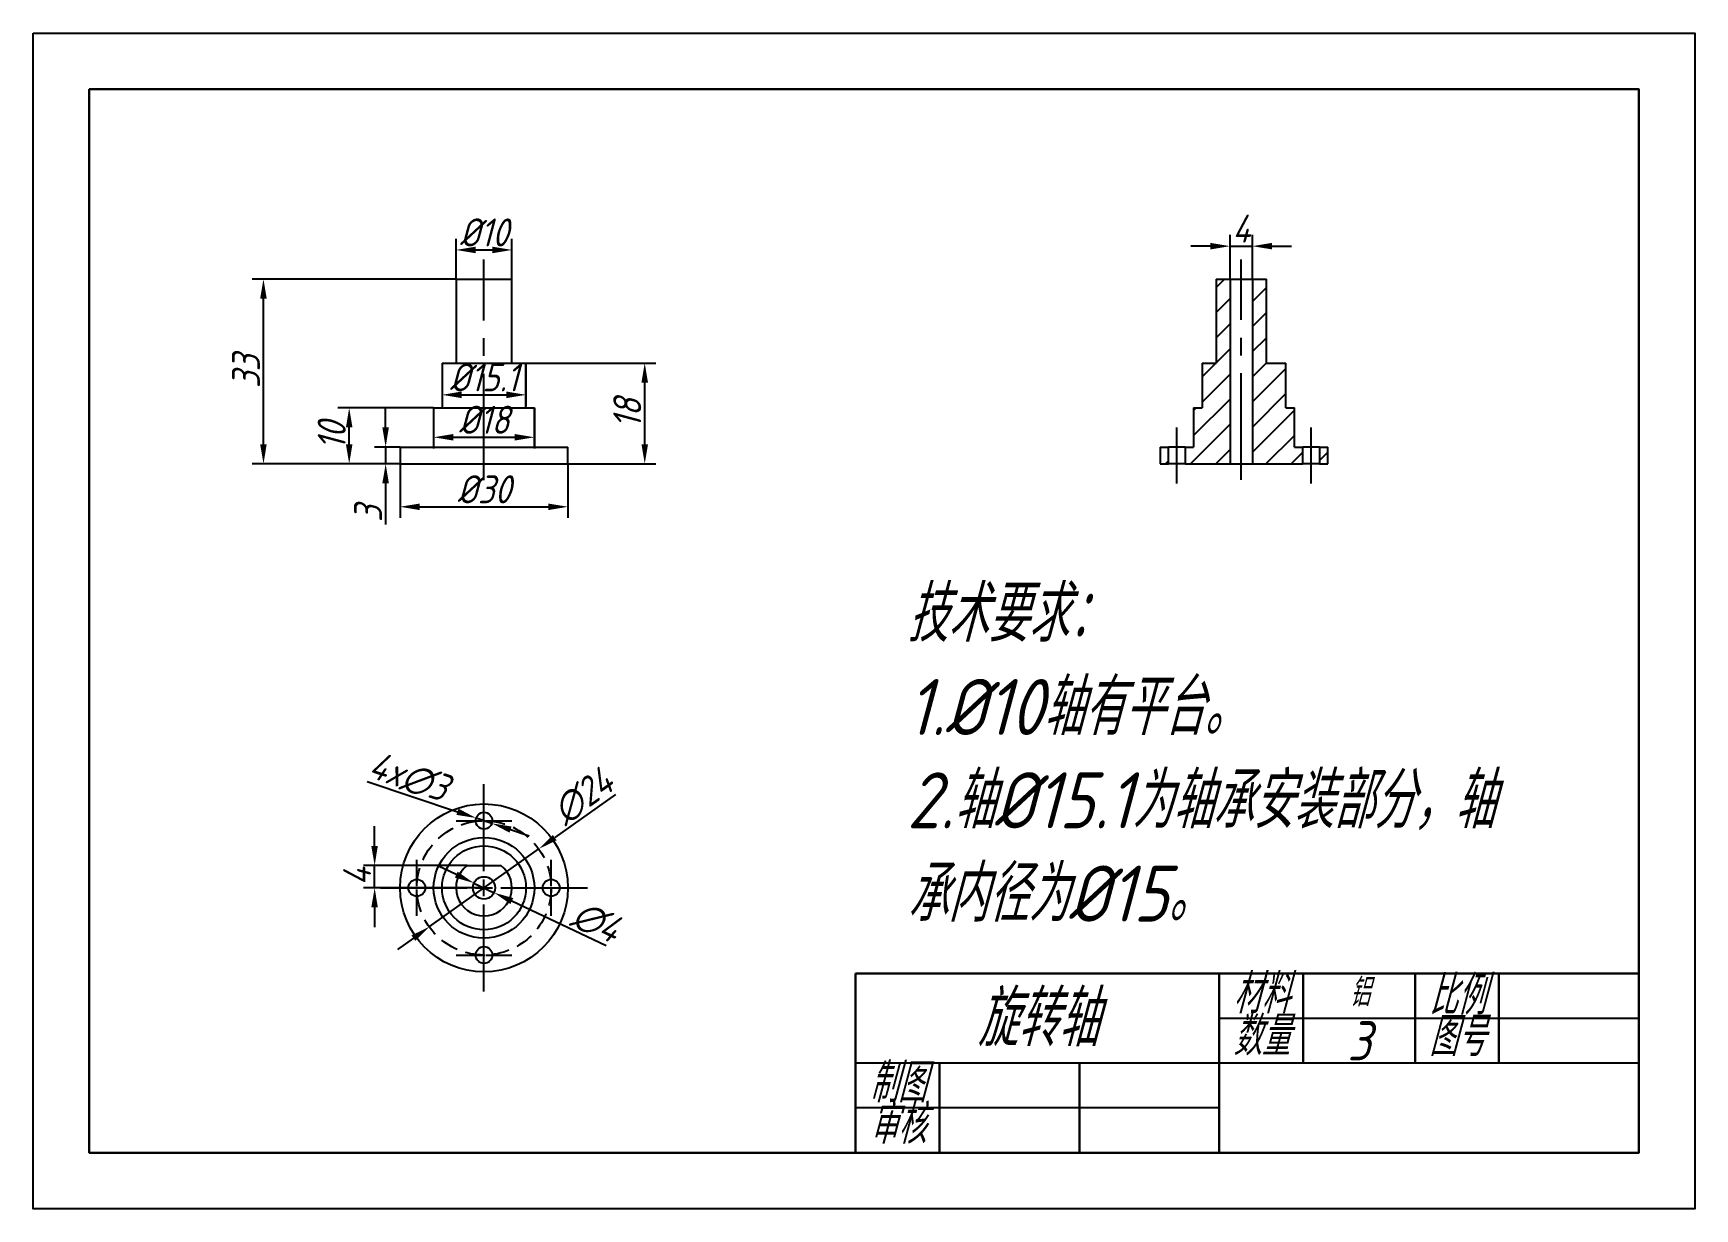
# Model space of a CAD drawing. Header units: millimetres. Extents: x 2895 to 3192, y 1640 to 1850.
import ezdxf

# ---------------------------------------------------------------- set-up
doc = ezdxf.new("R2010")
doc.units = ezdxf.units.MM
doc.linetypes.add('CENTER2', pattern=[28.575, 19.05, -3.175, 3.175, -3.175])
doc.linetypes.add('HIDDEN2', pattern=[4.7625, 3.175, -1.5875])
for name, color, linetype in [('中心线', 1, 'CENTER2'), ('细实线', 3, 'Continuous'), ('虚线', 2, 'HIDDEN2')]:
    doc.layers.add(name, color=color, linetype=linetype)
doc.layers.add('粗实线', color=7, linetype='Continuous', lineweight=30)
doc.styles.get("Standard").update_dxf_attribs({"font": 'gbeitc.shx', "bigfont": 'gbcbig.shx'})
doc.dimstyles.new('ISO-25', dxfattribs={"dimtxt": 5, "dimasz": 3.5, "dimexe": 2, "dimexo": 0, "dimtad": 1, "dimdec": 1, "dimtxsty": 'Standard', "dimcen": 2.5, "dimadec": 0, "dimazin": 0, "dimtfac": 1, "dimtdec": 1, "dimtmove": 0, "dimatfit": 3, "dimfxl": 1, "dimarcsym": 0})

msp = doc.modelspace()

# ---------------------------------------------------------------- texts
at = {"layer": '细实线'}
for s, width, heights, insert, char_height, attachment_point in [('技术要求：\\P1.%%C10轴有平台。\\P2.轴%%C15.1为轴承安装部分，轴承内径为%%C15。', 104.6439, [0], (3051.47, 1751.3), 10, 1), ('\\pxqc;材料', 15, [0], (3107.29, 1681.92), 7, 1), ('铝', 20, [0], (3132.35, 1678.65), 5, 5), ('\\pxqc;比例', 15, [0], (3142.29, 1681.66), 7, 1), ('旋转轴', 65, [0], (3074.79, 1674), 10, 5), ('\\pxqc;数量', 15, [0], (3107.29, 1674.38), 7, 1), ('3', 20, [0], (3132.29, 1670), 7, 5), ('\\pxqc;图号', 15, [0], (3142.29, 1674.27), 7, 1), ('\\pxqc;制图', 15, [8], (3042.29, 1666), 7, 1), ('\\pxqc;审核', 15, [8.61], (3042.29, 1658.61), 7, 1)]:
    msp.add_mtext_dynamic_manual_height_columns(s, width=width, gutter_width=17.5, heights=heights, dxfattribs=dict(at, insert=insert, char_height=char_height, attachment_point=attachment_point))

# ---------------------------------------------------------------- blocks, each defined once
blk = doc.blocks.new('*U14')
at = {"layer": '中心线', "color": 0, "linetype": 'CENTER2', "transparency": 16777216}
for p, q in [((0, 3), (0, 18.5)), ((-18.5, 0), (-3, 0)), ((3, 0), (18.5, 0)), ((0, -18.5), (0, -3))]:
    blk.add_line(p, q, dxfattribs=at)
at = {"layer": '中心线', "color": 0, "linetype": 'Continuous', "transparency": 16777216}
for p, q in [((-1.5, 0), (1.5, 0)), ((0, -1.5), (0, 1.5))]:
    blk.add_line(p, q, dxfattribs=at)
blk = doc.blocks.new('*U15')
at = {"layer": '中心线', "color": 0, "linetype": 'CENTER2', "transparency": 16777216}
for p, q in [((0, 0.3), (0, 5)), ((-5, 0), (-0.3, 0)), ((0.3, 0), (5, 0)), ((0, -5), (0, -0.3))]:
    blk.add_line(p, q, dxfattribs=at)
at = {"layer": '中心线', "color": 0, "linetype": 'Continuous', "transparency": 16777216}
for p, q in [((-0.15, 0), (0.15, 0)), ((0, -0.15), (0, 0.15))]:
    blk.add_line(p, q, dxfattribs=at)
blk = doc.blocks.new('*U16')
at = {"layer": '中心线', "color": 0, "linetype": 'CENTER2', "transparency": 16777216}
for p, q in [((0, 0.3), (0, 5)), ((-5, 0), (-0.3, 0)), ((0.3, 0), (5, 0)), ((0, -5), (0, -0.3))]:
    blk.add_line(p, q, dxfattribs=at)
at = {"layer": '中心线', "color": 0, "linetype": 'Continuous', "transparency": 16777216}
for p, q in [((-0.15, 0), (0.15, 0)), ((0, -0.15), (0, 0.15))]:
    blk.add_line(p, q, dxfattribs=at)
blk = doc.blocks.new('*U17')
at = {"layer": '中心线', "color": 0, "linetype": 'CENTER2', "transparency": 16777216}
for p, q in [((0, 0.3), (0, 5)), ((-5, 0), (-0.3, 0)), ((0.3, 0), (5, 0)), ((0, -5), (0, -0.3))]:
    blk.add_line(p, q, dxfattribs=at)
at = {"layer": '中心线', "color": 0, "linetype": 'Continuous', "transparency": 16777216}
for p, q in [((-0.15, 0), (0.15, 0)), ((0, -0.15), (0, 0.15))]:
    blk.add_line(p, q, dxfattribs=at)
blk = doc.blocks.new('*U18')
at = {"layer": '中心线', "color": 0, "linetype": 'CENTER2', "transparency": 16777216}
for p, q in [((0, 0.3), (0, 5)), ((-5, 0), (-0.3, 0)), ((0.3, 0), (5, 0)), ((0, -5), (0, -0.3))]:
    blk.add_line(p, q, dxfattribs=at)
at = {"layer": '中心线', "color": 0, "linetype": 'Continuous', "transparency": 16777216}
for p, q in [((-0.15, 0), (0.15, 0)), ((0, -0.15), (0, 0.15))]:
    blk.add_line(p, q, dxfattribs=at)
blk = doc.blocks.new('*U19')
at = {"layer": '中心线', "color": 0, "linetype": 'CENTER2', "transparency": 16777216}
blk.add_line((0, -28.45), (0, 11), dxfattribs=at)
blk = doc.blocks.new('*U20')
at = {"layer": '中心线', "color": 0, "linetype": 'CENTER2', "transparency": 16777216}
blk.add_line((0, -28.37), (0, 11), dxfattribs=at)
blk = doc.blocks.new('*D21')
at = {"layer": 'Defpoints', "color": 0, "transparency": 16777216}
for p in [(2980.86, 1811.28), (2970.86, 1806.08), (2980.86, 1806.08)]:
    blk.add_point(p, dxfattribs=at)
at = {"layer": '细实线', "color": 0, "lineweight": -2, "transparency": 16777216}
for p, q in [((2970.86, 1806.08), (2970.86, 1813.28)), ((2980.86, 1806.08), (2980.86, 1813.28)), ((2974.36, 1811.28), (2977.36, 1811.28))]:
    blk.add_line(p, q, dxfattribs=at)
at = {"layer": '细实线', "color": 0, "transparency": 16777216}
for points in [[(2974.36, 1811.87), (2974.36, 1810.7), (2970.86, 1811.28)], [(2977.36, 1811.87), (2977.36, 1810.7), (2980.86, 1811.28)]]:
    blk.add_solid(points, dxfattribs=at)
at = {"layer": '细实线', "color": 0, "transparency": 16777216, "insert": (2975.86, 1814.41), "char_height": 5, "attachment_point": 5}
blk.add_mtext('%%C10', dxfattribs=at)
blk = doc.blocks.new('*D22')
at = {"layer": 'Defpoints', "color": 0, "transparency": 16777216}
for p in [(2968.36, 1791.08), (2983.36, 1791.08), (2983.36, 1785.4)]:
    blk.add_point(p, dxfattribs=at)
at = {"layer": '细实线', "color": 0, "lineweight": -2, "transparency": 16777216}
for p, q in [((2968.36, 1791.08), (2968.36, 1783.4)), ((2983.36, 1791.08), (2983.36, 1783.4)), ((2971.86, 1785.4), (2979.86, 1785.4))]:
    blk.add_line(p, q, dxfattribs=at)
at = {"layer": '细实线', "color": 0, "transparency": 16777216}
for points in [[(2971.86, 1785.99), (2971.86, 1784.82), (2968.36, 1785.4)], [(2979.86, 1785.99), (2979.86, 1784.82), (2983.36, 1785.4)]]:
    blk.add_solid(points, dxfattribs=at)
at = {"layer": '细实线', "color": 0, "transparency": 16777216, "insert": (2975.86, 1788.53), "char_height": 5, "width": 7.9167, "attachment_point": 5}
blk.add_mtext('%%C15.1', dxfattribs=at)
blk = doc.blocks.new('*D23')
at = {"layer": 'Defpoints', "color": 0, "transparency": 16777216}
for p in [(2966.86, 1783.08), (2984.86, 1783.08), (2984.86, 1777.82)]:
    blk.add_point(p, dxfattribs=at)
at = {"layer": '细实线', "color": 0, "lineweight": -2, "transparency": 16777216}
for p, q in [((2966.86, 1783.08), (2966.86, 1775.82)), ((2984.86, 1783.08), (2984.86, 1775.82)), ((2970.36, 1777.82), (2981.36, 1777.82))]:
    blk.add_line(p, q, dxfattribs=at)
at = {"layer": '细实线', "color": 0, "transparency": 16777216}
for points in [[(2970.36, 1778.4), (2970.36, 1777.23), (2966.86, 1777.82)], [(2981.36, 1778.4), (2981.36, 1777.23), (2984.86, 1777.82)]]:
    blk.add_solid(points, dxfattribs=at)
at = {"layer": '细实线', "color": 0, "transparency": 16777216, "insert": (2975.86, 1780.94), "char_height": 5, "attachment_point": 5}
blk.add_mtext('%%C18', dxfattribs=at)
blk = doc.blocks.new('*D24')
at = {"layer": 'Defpoints', "color": 0, "transparency": 16777216}
for p in [(2960.86, 1773.08), (2990.86, 1773.08), (2990.86, 1765.4)]:
    blk.add_point(p, dxfattribs=at)
at = {"layer": '细实线', "color": 0, "lineweight": -2, "transparency": 16777216}
for p, q in [((2960.86, 1773.08), (2960.86, 1763.4)), ((2990.86, 1773.08), (2990.86, 1763.4)), ((2964.36, 1765.4), (2987.36, 1765.4))]:
    blk.add_line(p, q, dxfattribs=at)
at = {"layer": '细实线', "color": 0, "transparency": 16777216}
for points in [[(2964.36, 1765.98), (2964.36, 1764.81), (2960.86, 1765.4)], [(2987.36, 1765.98), (2987.36, 1764.81), (2990.86, 1765.4)]]:
    blk.add_solid(points, dxfattribs=at)
at = {"layer": '细实线', "color": 0, "transparency": 16777216, "insert": (2975.86, 1768.52), "char_height": 5, "attachment_point": 5}
blk.add_mtext('%%C30', dxfattribs=at)
blk = doc.blocks.new('*D25')
at = {"layer": 'Defpoints', "color": 0, "transparency": 16777216}
for p in [(2985.65, 1704.27), (2966.08, 1690.37)]:
    blk.add_point(p, dxfattribs=at)
at = {"layer": '细实线', "color": 0, "lineweight": -2, "transparency": 16777216}
for p, q in [((2999.34, 1714), (2988.5, 1706.3)), ((2966.08, 1690.37), (2985.65, 1704.27)), ((2963.23, 1688.35), (2960.37, 1686.32))]:
    blk.add_line(p, q, dxfattribs=at)
at = {"layer": '细实线', "color": 0, "transparency": 16777216}
for points in [[(2988.16, 1706.77), (2988.84, 1705.82), (2985.65, 1704.27)], [(2962.89, 1688.82), (2963.57, 1687.87), (2966.08, 1690.37)]]:
    blk.add_solid(points, dxfattribs=at)
at = {"layer": '细实线', "color": 0, "transparency": 16777216, "insert": (2993.54, 1713.71), "char_height": 5, "attachment_point": 5, "rotation": 35.387}
blk.add_mtext('∅24', dxfattribs=at)
blk = doc.blocks.new('*D26')
at = {"layer": 'Defpoints', "color": 0, "transparency": 16777216}
for p in [(2974.44, 1709.8), (2977.29, 1708.84)]:
    blk.add_point(p, dxfattribs=at)
at = {"layer": '细实线', "color": 0, "lineweight": -2, "transparency": 16777216}
for p, q in [((2954.97, 1716.35), (2971.13, 1710.92)), ((2977.29, 1708.84), (2974.44, 1709.8)), ((2980.6, 1707.73), (2983.92, 1706.61))]:
    blk.add_line(p, q, dxfattribs=at)
at = {"layer": '细实线', "color": 0, "transparency": 16777216}
for points in [[(2971.31, 1711.47), (2970.94, 1710.36), (2974.44, 1709.8)], [(2980.79, 1708.28), (2980.42, 1707.18), (2977.29, 1708.84)]]:
    blk.add_solid(points, dxfattribs=at)
at = {"layer": '细实线', "color": 0, "transparency": 16777216, "insert": (2962.39, 1717.15), "char_height": 5, "attachment_point": 5, "rotation": 341.4017}
blk.add_mtext('4x∅3', dxfattribs=at)
blk = doc.blocks.new('*D27')
at = {"layer": 'Defpoints', "color": 0, "transparency": 16777216}
for p in [(2956.31, 1701.32), (2972.86, 1701.32), (2975.86, 1697.32)]:
    blk.add_point(p, dxfattribs=at)
at = {"layer": '细实线', "color": 0, "lineweight": -2, "transparency": 16777216}
for p, q in [((2956.31, 1704.82), (2956.31, 1708.32)), ((2972.86, 1701.32), (2954.31, 1701.32)), ((2956.31, 1697.32), (2956.31, 1701.32)), ((2975.86, 1697.32), (2954.31, 1697.32)), ((2956.31, 1693.82), (2956.31, 1690.32))]:
    blk.add_line(p, q, dxfattribs=at)
at = {"layer": '细实线', "color": 0, "transparency": 16777216}
for points in [[(2955.72, 1704.82), (2956.89, 1704.82), (2956.31, 1701.32)], [(2955.72, 1693.82), (2956.89, 1693.82), (2956.31, 1697.32)]]:
    blk.add_solid(points, dxfattribs=at)
at = {"layer": '细实线', "color": 0, "transparency": 16777216, "insert": (2953.18, 1699.32), "char_height": 5, "attachment_point": 5, "rotation": 90}
blk.add_mtext('4', dxfattribs=at)
blk = doc.blocks.new('*U28')
at = {"layer": '中心线', "color": 0, "linetype": 'CENTER2', "transparency": 16777216}
blk.add_line((0, -5), (0, 5), dxfattribs=at)
blk = doc.blocks.new('*U29')
at = {"layer": '中心线', "color": 0, "linetype": 'CENTER2', "transparency": 16777216}
blk.add_line((0, -5), (0, 5), dxfattribs=at)
blk = doc.blocks.new('*D30')
at = {"layer": 'Defpoints', "color": 0, "transparency": 16777216}
for p in [(2960.86, 1776.08), (2958.28, 1773.08), (2960.86, 1773.08)]:
    blk.add_point(p, dxfattribs=at)
at = {"layer": '细实线', "color": 0, "lineweight": -2, "transparency": 16777216}
for p, q in [((2958.28, 1779.58), (2958.28, 1783.08)), ((2960.86, 1776.08), (2956.28, 1776.08)), ((2958.28, 1776.08), (2958.28, 1773.08)), ((2960.86, 1773.08), (2956.28, 1773.08)), ((2958.28, 1769.58), (2958.28, 1762.22))]:
    blk.add_line(p, q, dxfattribs=at)
at = {"layer": '细实线', "color": 0, "transparency": 16777216}
for points in [[(2957.69, 1779.58), (2958.86, 1779.58), (2958.28, 1776.08)], [(2957.69, 1769.58), (2958.86, 1769.58), (2958.28, 1773.08)]]:
    blk.add_solid(points, dxfattribs=at)
at = {"layer": '细实线', "color": 0, "transparency": 16777216, "insert": (2955.15, 1764.15), "char_height": 5, "attachment_point": 5, "rotation": 90}
blk.add_mtext('3', dxfattribs=at)
blk = doc.blocks.new('*D31')
at = {"layer": 'Defpoints', "color": 0, "transparency": 16777216}
for p in [(2951.76, 1783.08), (2966.86, 1783.08), (2960.86, 1773.08)]:
    blk.add_point(p, dxfattribs=at)
at = {"layer": '细实线', "color": 0, "lineweight": -2, "transparency": 16777216}
for p, q in [((2966.86, 1783.08), (2949.76, 1783.08)), ((2951.76, 1776.58), (2951.76, 1779.58)), ((2960.86, 1773.08), (2949.76, 1773.08))]:
    blk.add_line(p, q, dxfattribs=at)
at = {"layer": '细实线', "color": 0, "transparency": 16777216}
for points in [[(2951.18, 1779.58), (2952.35, 1779.58), (2951.76, 1783.08)], [(2951.18, 1776.58), (2952.35, 1776.58), (2951.76, 1773.08)]]:
    blk.add_solid(points, dxfattribs=at)
at = {"layer": '细实线', "color": 0, "transparency": 16777216, "insert": (2948.64, 1778.08), "char_height": 5, "attachment_point": 5, "rotation": 90}
blk.add_mtext('10', dxfattribs=at)
blk = doc.blocks.new('*D32')
at = {"layer": 'Defpoints', "color": 0, "transparency": 16777216}
for p in [(2936.44, 1806.08), (2970.86, 1806.08), (2960.86, 1773.08)]:
    blk.add_point(p, dxfattribs=at)
at = {"layer": '细实线', "color": 0, "lineweight": -2, "transparency": 16777216}
for p, q in [((2970.86, 1806.08), (2934.44, 1806.08)), ((2936.44, 1776.58), (2936.44, 1802.58)), ((2960.86, 1773.08), (2934.44, 1773.08))]:
    blk.add_line(p, q, dxfattribs=at)
at = {"layer": '细实线', "color": 0, "transparency": 16777216}
for points in [[(2935.85, 1802.58), (2937.02, 1802.58), (2936.44, 1806.08)], [(2935.85, 1776.58), (2937.02, 1776.58), (2936.44, 1773.08)]]:
    blk.add_solid(points, dxfattribs=at)
at = {"layer": '细实线', "color": 0, "transparency": 16777216, "insert": (2933.31, 1789.58), "char_height": 5, "attachment_point": 5, "rotation": 90}
blk.add_mtext('33', dxfattribs=at)
blk = doc.blocks.new('*D33')
at = {"layer": 'Defpoints', "color": 0, "transparency": 16777216}
for p in [(2983.36, 1791.08), (3004.59, 1791.08), (2990.86, 1773.08)]:
    blk.add_point(p, dxfattribs=at)
at = {"layer": '细实线', "color": 0, "lineweight": -2, "transparency": 16777216}
for p, q in [((2983.36, 1791.08), (3006.59, 1791.08)), ((3004.59, 1776.58), (3004.59, 1787.58)), ((2990.86, 1773.08), (3006.59, 1773.08))]:
    blk.add_line(p, q, dxfattribs=at)
at = {"layer": '细实线', "color": 0, "transparency": 16777216}
for points in [[(3004.01, 1787.58), (3005.18, 1787.58), (3004.59, 1791.08)], [(3004.01, 1776.58), (3005.18, 1776.58), (3004.59, 1773.08)]]:
    blk.add_solid(points, dxfattribs=at)
at = {"layer": '细实线', "color": 0, "transparency": 16777216, "insert": (3001.47, 1782.08), "char_height": 5, "attachment_point": 5, "rotation": 90}
blk.add_mtext('18', dxfattribs=at)
blk = doc.blocks.new('*D34')
at = {"layer": 'Defpoints', "color": 0, "lineweight": -2, "transparency": 16777216}
for p in [(2974.06, 1698.18), (2977.67, 1696.46)]:
    blk.add_point(p, dxfattribs=at)
at = {"layer": '细实线', "color": 0, "lineweight": -2, "transparency": 16777216}
for p, q in [((2970.9, 1699.69), (2967.74, 1701.19)), ((2974.06, 1698.18), (2977.67, 1696.46)), ((2997.7, 1686.94), (2980.83, 1694.96))]:
    blk.add_line(p, q, dxfattribs=at)
for points in [[(2971.15, 1700.21), (2970.65, 1699.16), (2974.06, 1698.18)], [(2981.08, 1695.49), (2980.58, 1694.43), (2977.67, 1696.46)]]:
    blk.add_solid(points, dxfattribs=at)
at = {"layer": '细实线', "color": 0, "lineweight": -2, "transparency": 16777216, "insert": (2995.94, 1691.24), "char_height": 5, "attachment_point": 5, "rotation": 334.5584}
blk.add_mtext('∅4', dxfattribs=at)
blk = doc.blocks.new('*D35')
at = {"layer": 'Defpoints', "color": 0, "lineweight": -2, "transparency": 16777216}
for p in [(3113.21, 1811.96), (3109.21, 1806.08), (3113.21, 1806.08)]:
    blk.add_point(p, dxfattribs=at)
at = {"layer": '细实线', "color": 0, "lineweight": -2, "transparency": 16777216}
for p, q in [((3105.71, 1811.96), (3102.21, 1811.96)), ((3109.21, 1806.08), (3109.21, 1813.96)), ((3109.21, 1811.96), (3113.21, 1811.96)), ((3113.21, 1806.08), (3113.21, 1813.96)), ((3116.71, 1811.96), (3120.21, 1811.96))]:
    blk.add_line(p, q, dxfattribs=at)
for points in [[(3105.71, 1812.54), (3105.71, 1811.38), (3109.21, 1811.96)], [(3116.71, 1812.54), (3116.71, 1811.38), (3113.21, 1811.96)]]:
    blk.add_solid(points, dxfattribs=at)
at = {"layer": '细实线', "color": 0, "lineweight": -2, "transparency": 16777216, "insert": (3111.21, 1815.09), "char_height": 5, "attachment_point": 5}
blk.add_mtext('4', dxfattribs=at)

# ---------------------------------------------------------------- dimensions: what is measured, and where the dimension line sits
at = {"layer": '细实线'}
for base, p1, p2, text, picture, middle in [((2980.86, 1811.28), (2970.86, 1806.08), (2980.86, 1806.08), '%%C<>', '*D21', (2975.86, 1814.41)), ((2983.36, 1785.4), (2968.36, 1791.08), (2983.36, 1791.08), '%%C<>.1', '*D22', (2975.86, 1788.53)), ((2984.86, 1777.82), (2966.86, 1783.08), (2984.86, 1783.08), '%%C<>', '*D23', (2975.86, 1780.94)), ((2990.86, 1765.4), (2960.86, 1773.08), (2990.86, 1773.08), '%%C<>', '*D24', (2975.86, 1768.52))]:
    dim = msp.add_linear_dim(base=base, p1=p1, p2=p2, text=text, dimstyle='ISO-25', dxfattribs=at)
    dim.commit()
    dim.dimension.update_dxf_attribs({"geometry": picture, "text_midpoint": middle})
at = {"layer": '细实线', "lineweight": -2}
dim = msp.add_linear_dim(base=(3113.21, 1811.96), p1=(3109.21, 1806.08), p2=(3113.21, 1806.08), dimstyle='ISO-25', dxfattribs=at)
dim.commit()
dim.dimension.update_dxf_attribs({"geometry": '*D35', "text_midpoint": (3111.21, 1815.09)})
at = {"layer": '细实线'}
for base, p1, p2, picture, middle in [((2936.44, 1806.08), (2960.86, 1773.08), (2970.86, 1806.08), '*D32', (2933.31, 1789.58)), ((3004.59, 1791.08), (2990.86, 1773.08), (2983.36, 1791.08), '*D33', (3001.47, 1782.08)), ((2951.76, 1783.08), (2960.86, 1773.08), (2966.86, 1783.08), '*D31', (2948.64, 1778.08)), ((2958.28, 1773.08), (2960.86, 1776.08), (2960.86, 1773.08), '*D30', (2955.15, 1764.15)), ((2956.31, 1701.32), (2975.86, 1697.32), (2972.86, 1701.32), '*D27', (2953.18, 1699.32))]:
    dim = msp.add_linear_dim(base=base, p1=p1, p2=p2, angle=90, dimstyle='ISO-25', dxfattribs=at)
    dim.commit()
    dim.dimension.update_dxf_attribs({"geometry": picture, "text_midpoint": middle})
dim = msp.add_diameter_dim_2p(p1=(2977.29, 1708.84), p2=(2974.44, 1709.8), text='4x<>', dimstyle='ISO-25', dxfattribs=at)
dim.commit()
dim.dimension.update_dxf_attribs({"geometry": '*D26', "text_midpoint": (2962.39, 1717.15)})
dim = msp.add_diameter_dim_2p(p1=(2966.08, 1690.37), p2=(2985.65, 1704.27), dimstyle='ISO-25', dxfattribs=at)
dim.commit()
dim.dimension.update_dxf_attribs({"geometry": '*D25', "text_midpoint": (2993.54, 1713.71)})
at = {"layer": '细实线', "lineweight": -2}
dim = msp.add_diameter_dim_2p(p1=(2974.06, 1698.18), p2=(2977.67, 1696.46), dimstyle='ISO-25', dxfattribs=at)
dim.commit()
dim.dimension.update_dxf_attribs({"geometry": '*D34', "text_midpoint": (2994.59, 1688.41), "dimtype": 163})

# ---------------------------------------------------------------- hatches: boundary and pattern name
at = {"layer": '粗实线', "lineweight": -2}
h = msp.add_hatch(dxfattribs=at)
h.set_pattern_fill('ANSI31', color=1)
h.paths.add_polyline_path([(3109.21, 1806.08), (3106.71, 1806.08), (3106.71, 1791.08), (3104.21, 1791.08), (3104.21, 1783.08), (3102.71, 1783.08), (3102.71, 1776.08), (3101.21, 1776.08), (3101.21, 1773.08), (3109.21, 1773.08)])
h.paths.add_polyline_path([(3119.21, 1791.08), (3115.71, 1791.08), (3115.71, 1806.08), (3113.21, 1806.08), (3113.21, 1773.08), (3122.21, 1773.08), (3122.21, 1776.08), (3120.71, 1776.08), (3120.71, 1783.08), (3119.21, 1783.08)])
h.paths.add_polyline_path([(3098.21, 1776.08), (3096.71, 1776.08), (3096.71, 1773.08), (3098.21, 1773.08)])
h.paths.add_polyline_path([(3126.71, 1776.08), (3125.21, 1776.08), (3125.21, 1773.08), (3126.71, 1773.08)])

# ---------------------------------------------------------------- linework, layer by layer
at = {"color": 7, "linetype": 'Continuous', "lineweight": 25}
for p, q in [((2970.86, 1806.08), (2970.86, 1791.08)), ((2970.86, 1806.08), (2980.86, 1806.08)), ((2980.86, 1791.08), (2980.86, 1806.08)), ((3106.71, 1806.08), (3106.71, 1791.08)), ((3106.71, 1806.08), (3115.71, 1806.08)), ((3115.71, 1791.08), (3115.71, 1806.08)), ((2968.36, 1791.08), (2968.36, 1783.08)), ((2968.36, 1791.08), (2983.36, 1791.08)), ((2983.36, 1783.08), (2983.36, 1791.08)), ((3104.21, 1791.08), (3104.21, 1783.08)), ((3104.21, 1791.08), (3106.71, 1791.08)), ((3115.71, 1791.08), (3119.21, 1791.08)), ((3119.21, 1783.08), (3119.21, 1791.08)), ((2966.86, 1783.08), (2966.86, 1776.08)), ((2966.86, 1783.08), (2984.86, 1783.08)), ((2984.86, 1776.08), (2984.86, 1783.08)), ((3102.71, 1783.08), (3102.71, 1776.08)), ((3102.71, 1783.08), (3104.21, 1783.08)), ((3119.21, 1783.08), (3120.71, 1783.08)), ((3120.71, 1776.08), (3120.71, 1783.08)), ((2960.86, 1776.08), (2960.86, 1773.08)), ((2960.86, 1776.08), (2990.86, 1776.08)), ((2990.86, 1773.08), (2990.86, 1776.08)), ((3096.71, 1776.08), (3096.71, 1773.08)), ((3096.71, 1776.08), (3098.21, 1776.08)), ((3098.21, 1773.08), (3098.21, 1776.08)), ((3101.21, 1776.08), (3098.21, 1776.08)), ((3101.21, 1776.08), (3101.21, 1773.08)), ((3101.21, 1776.08), (3102.71, 1776.08)), ((3120.71, 1776.08), (3122.21, 1776.08)), ((3122.21, 1773.08), (3122.21, 1776.08)), ((3125.21, 1776.08), (3122.21, 1776.08)), ((3125.21, 1776.08), (3125.21, 1773.08)), ((3125.21, 1776.08), (3126.71, 1776.08)), ((3126.71, 1773.08), (3126.71, 1776.08)), ((2960.86, 1773.08), (2990.86, 1773.08)), ((3096.71, 1773.08), (3098.21, 1773.08)), ((3101.21, 1773.08), (3098.21, 1773.08)), ((3101.21, 1773.08), (3122.21, 1773.08)), ((3125.21, 1773.08), (3122.21, 1773.08)), ((3125.21, 1773.08), (3126.71, 1773.08)), ((2972.86, 1701.32), (2978.86, 1701.32))]:
    msp.add_line(p, q, dxfattribs=at)
for centre, radius in [((2975.86, 1697.32), 15), ((2975.86, 1709.32), 1.5), ((2975.86, 1697.32), 9), ((2975.86, 1697.32), 7.5), ((2963.86, 1697.32), 1.5), ((2987.86, 1697.32), 1.5), ((2975.86, 1685.32), 1.5)]:
    msp.add_circle(centre, radius, dxfattribs=at)
msp.add_arc((2975.86, 1697.32), 5, 126.8699, 53.1301, dxfattribs=at)
at = {"layer": '粗实线', "lineweight": -2}
for p, q in [((3109.21, 1806.08), (3109.21, 1773.08)), ((3113.21, 1806.08), (3113.21, 1773.08))]:
    msp.add_line(p, q, dxfattribs=at)
at = {"layer": '粗实线'}
for p, q in [((3182.29, 1682), (3042.29, 1682)), ((3042.29, 1682), (3042.29, 1650)), ((3107.29, 1682), (3107.29, 1650)), ((3122.29, 1682), (3122.29, 1666)), ((3142.29, 1682), (3142.29, 1666)), ((3157.29, 1682), (3157.29, 1666)), ((3057.29, 1666), (3057.29, 1650)), ((3082.29, 1666), (3082.29, 1650)), ((3042.29, 1650), (3182.29, 1650))]:
    msp.add_line(p, q, dxfattribs=at)
msp.add_lwpolyline([(2905.29, 1840), (3182.29, 1840), (3182.29, 1650), (2905.29, 1650)], close=True, dxfattribs=at)
at = {"layer": '粗实线', "lineweight": -2}
msp.add_circle((2975.86, 1697.32), 2, dxfattribs=at)
at = {"layer": '细实线'}
for p, q in [((3182.29, 1674), (3107.29, 1674)), ((3192.29, 1672), (3192.29, 1640)), ((3182.29, 1666), (3042.29, 1666)), ((3107.29, 1658), (3042.29, 1658))]:
    msp.add_line(p, q, dxfattribs=at)
msp.add_lwpolyline([(2895.29, 1850), (3192.29, 1850), (3192.29, 1640), (2895.29, 1640)], close=True, dxfattribs=at)
at = {"layer": '虚线'}
msp.add_circle((2975.86, 1697.32), 12, dxfattribs=at)

# ---------------------------------------------------------------- block references
at = {"layer": '中心线', "linetype": 'CENTER2'}
for name, p in [('*U19', (2975.86, 1798.58)), ('*U20', (3111.21, 1798.58)), ('*U28', (3099.71, 1774.58)), ('*U29', (3123.71, 1774.58)), ('*U14', (2975.86, 1697.32)), ('*U15', (2975.86, 1709.32)), ('*U16', (2963.86, 1697.32)), ('*U17', (2987.86, 1697.32)), ('*U18', (2975.86, 1685.32))]:
    msp.add_blockref(name, p, dxfattribs=at)

msp.set_redraw_order([(e.dxf.handle, doc.entitydb.next_handle()) for e in msp.query("TEXT MTEXT ATTDEF DIMENSION ARC_DIMENSION")])  # texts and dimensions are drawn at this point

doc.saveas('drawing.dxf')
